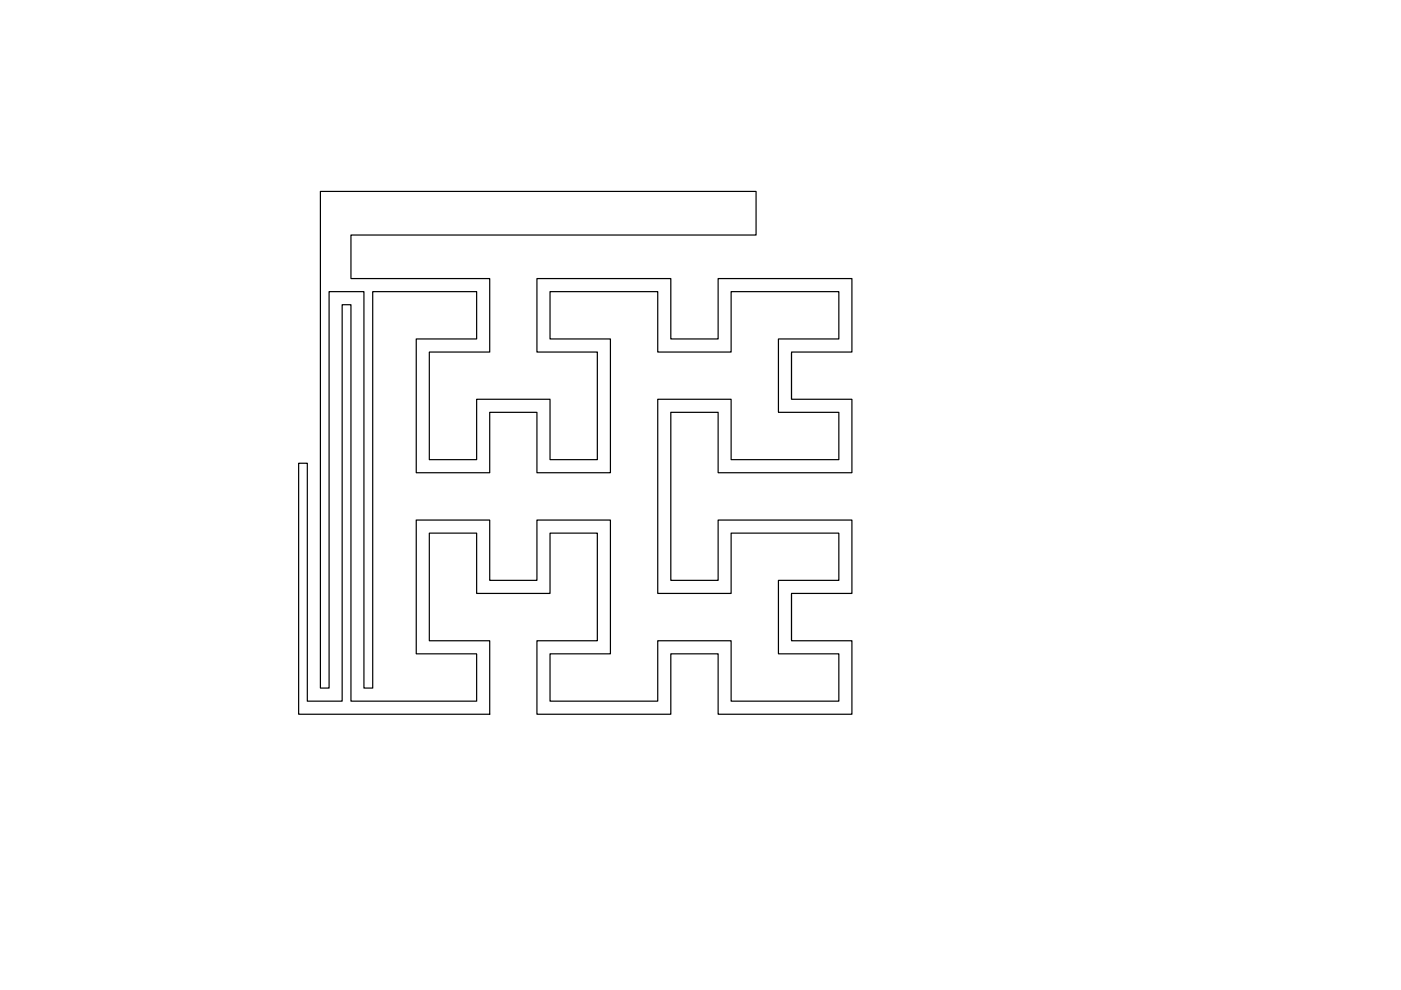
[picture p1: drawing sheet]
<svg xmlns="http://www.w3.org/2000/svg" width="297mm" height="210mm" viewBox="0 0 297 210" stroke-linecap="round" stroke-linejoin="round" font-family="sans-serif">
<!-- layer: PIXEL -->
<path d="M67.9 40.6h92.4v9.2h-85.9v9.3h29.4v15.5h-12.8v22.9h10.1v-12.8h15.5v12.8h10v-22.9h-12.8v-15.5h28.4v12.8h10.1v-12.8h28.3v15.5h-12.8v10.1h12.8v15.5h-28.3v-12.8h-10.1v35.6h10.1v-12.7h28.3v15.5h-12.8v10.1h12.8v15.5h-28.3v-12.8h-10.1v12.8h-28.4v-15.5h12.8v-22.9h-10v12.8h-15.5v-12.8h-10.1v22.9h12.8v15.5h-40.5v-53.2h1.9v50.5h7.3v-84.1h1.9v84.1h26.7v-10.1h-12.8v-28.3h15.5v12.7h10v-12.7h15.6v28.3h-12.8v10.1h22.9v-12.8h15.5v12.8h22.8v-10.1h-12.8v-15.6h12.8v-10h-22.8v12.8h-15.5v-41.1h15.5v12.8h22.8v-10.1h-12.8v-15.5h12.8v-10.1h-22.8v12.8h-15.5v-12.8h-22.9v10.1h12.8v28.3h-15.6v-12.8h-10v12.8h-15.5v-28.3h12.8v-10.1h-22.1v84.1h-1.8v-84.1h-7.4v84.1h-1.9z" fill="none" stroke="#000" stroke-width=".25"/>
</svg>
